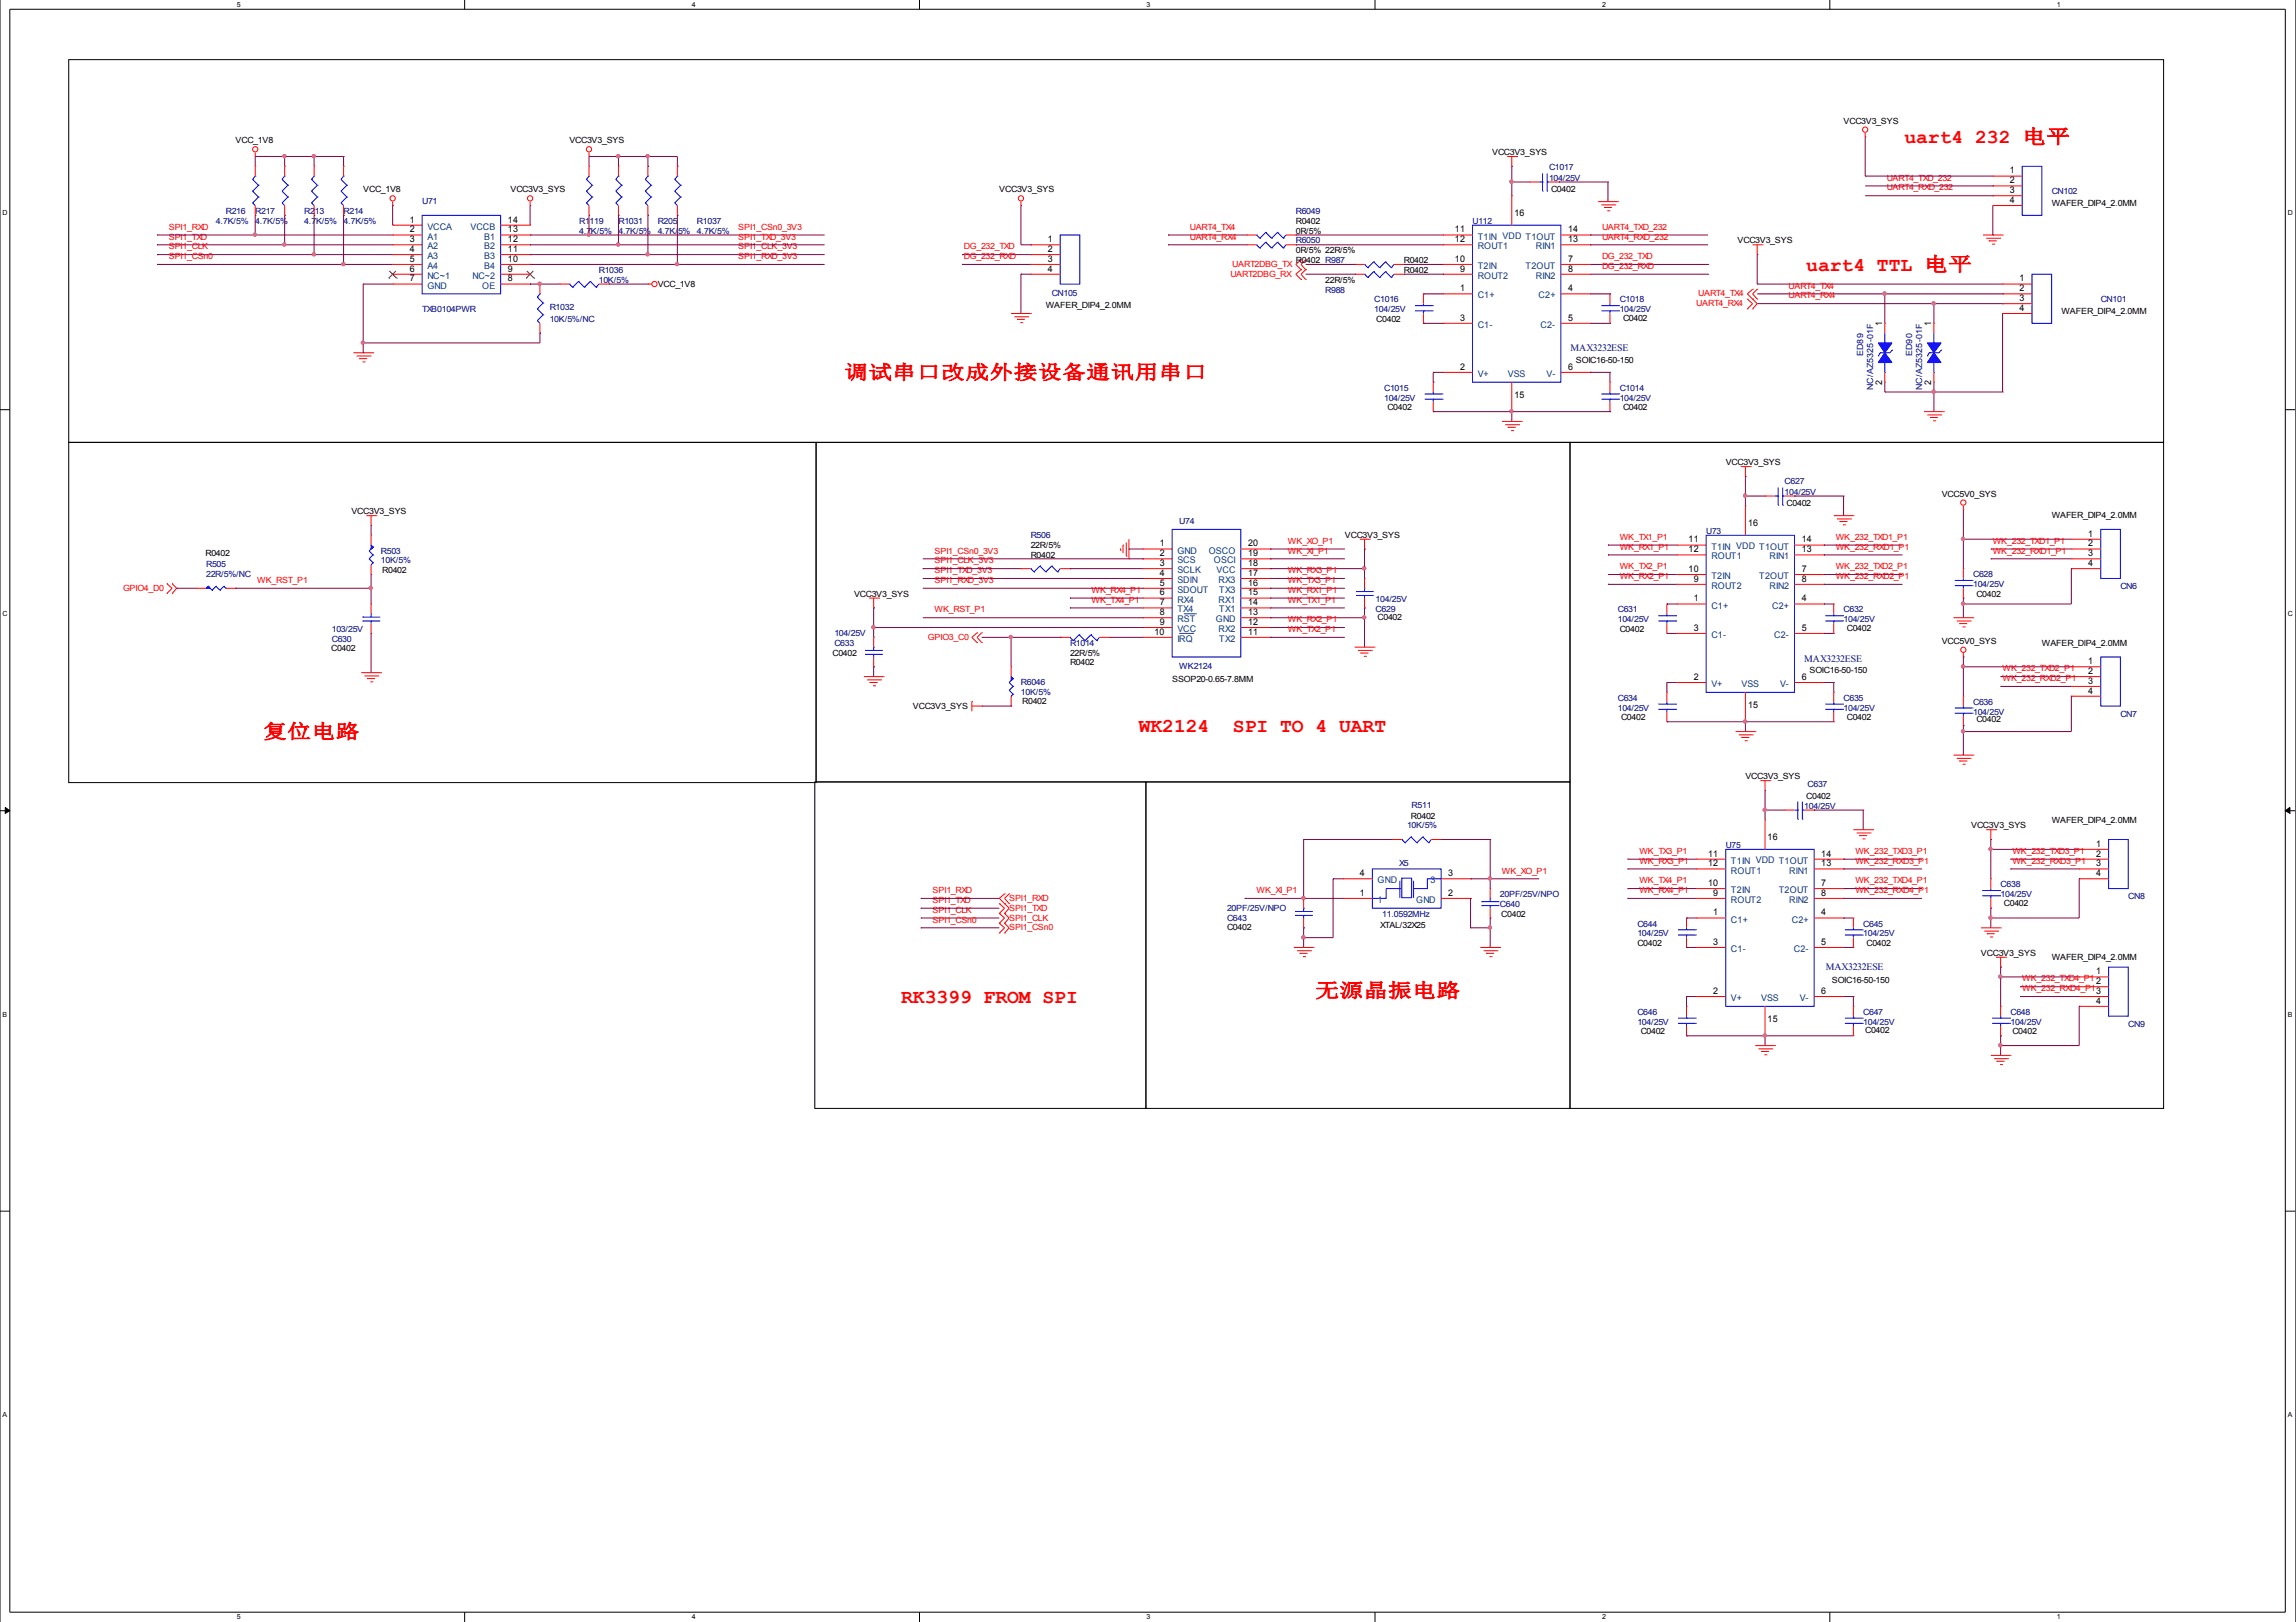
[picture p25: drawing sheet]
<svg xmlns="http://www.w3.org/2000/svg" width="297mm" height="210mm" viewBox="0 0 297 210" stroke-linecap="round" stroke-linejoin="round" font-family="sans-serif">
<defs><g id="words">
<g font-size="2.5" fill="#f00">
<text x="246.4" y="18.6">uart4 232 电平</text>
<text x="233.7" y="35.1">uart4 TTL 电平</text>
<text x="109.2" y="49">调试串口改成外接设备通讯用串口</text>
<text x="34" y="95.5">复位电路</text>
<text x="147.3" y="94.8">WK2124</text>
<text x="159.5" y="94.8">SPI TO 4 UART</text>
<text x="116.6" y="129.8">RK3399 FROM SPI</text>
<text x="170.2" y="129">无源晶振电路</text>
</g>
<g font-size="1.3" fill="#000080">
<text x="203.2" y="45.5">MAX3232ESE</text>
<text x="233.4" y="85.6">MAX3232ESE</text>
<text x="236.2" y="125.5">MAX3232ESE</text>
</g>
<g font-size="1.2">
<text x="260" y="22.5">1</text>
<text x="260" y="23.7">2</text>
<text x="53" y="28.8">1</text>
<text x="65.7" y="28.8">14</text>
<text x="195.9" y="28">16</text>
<text x="260" y="25">3</text>
<text x="260" y="26.3">4</text>
<text x="53" y="30.1">2</text>
<text x="53" y="31.3">3</text>
<text x="53" y="32.6">4</text>
<text x="53" y="33.9">5</text>
<text x="53" y="35.2">6</text>
<text x="65.7" y="30.1">13</text>
<text x="65.7" y="31.3">12</text>
<text x="65.7" y="32.6">11</text>
<text x="65.7" y="33.9">10</text>
<text x="65.7" y="35.2">9</text>
<text x="135.6" y="31.3">1</text>
<text x="135.6" y="32.6">2</text>
<text x="135.6" y="33.9">3</text>
<text x="135.6" y="35.2">4</text>
<text x="188.2" y="30.1">11</text>
<text x="188.2" y="31.3">12</text>
<text x="188.2" y="33.9">10</text>
<text x="188.9" y="35.2">9</text>
<text x="202.9" y="30.1">14</text>
<text x="202.9" y="31.3">13</text>
<text x="202.9" y="33.9">7</text>
<text x="202.9" y="35.2">8</text>
<text x="53" y="36.4">7</text>
<text x="65.7" y="36.4">8</text>
<text x="188.9" y="37.7">1</text>
<text x="188.9" y="41.5">3</text>
<text x="202.9" y="37.7">4</text>
<text x="202.9" y="41.5">5</text>
<text x="261.3" y="36.4">1</text>
<text x="261.3" y="37.7">2</text>
<text x="261.3" y="39">3</text>
<text x="261.3" y="40.2">4</text>
<text x="188.9" y="47.9">2</text>
<text x="202.9" y="47.9">6</text>
<text x="243.5" y="42.2" transform="rotate(-90 243.5 42.2)">1</text>
<text x="249.9" y="42.2" transform="rotate(-90 249.9 42.2)">1</text>
<text x="195.9" y="51.5">15</text>
<text x="243.5" y="49.8" transform="rotate(-90 243.5 49.8)">2</text>
<text x="249.9" y="49.8" transform="rotate(-90 249.9 49.8)">2</text>
<text x="150" y="70.7">1</text>
<text x="150" y="72">2</text>
<text x="161.5" y="72">19</text>
<text x="161.5" y="70.7">20</text>
<text x="218.4" y="70.2">11</text>
<text x="218.4" y="71.5">12</text>
<text x="226.1" y="68.1">16</text>
<text x="233.1" y="70.2">14</text>
<text x="233.1" y="71.5">13</text>
<text x="270.2" y="69.4">1</text>
<text x="270.2" y="70.7">2</text>
<text x="270.2" y="72">3</text>
<text x="150" y="73.3">3</text>
<text x="150" y="74.5">4</text>
<text x="150" y="75.8">5</text>
<text x="150" y="77.1">6</text>
<text x="161.5" y="77.1">15</text>
<text x="161.5" y="75.8">16</text>
<text x="161.5" y="74.5">17</text>
<text x="161.5" y="73.3">18</text>
<text x="218.4" y="74">10</text>
<text x="219.1" y="75.3">9</text>
<text x="219.1" y="77.8">1</text>
<text x="233.1" y="74">7</text>
<text x="233.1" y="75.3">8</text>
<text x="233.1" y="77.8">4</text>
<text x="270.2" y="73.3">4</text>
<text x="149.4" y="82.1">10</text>
<text x="150" y="78.3">7</text>
<text x="150" y="79.6">8</text>
<text x="150" y="80.9">9</text>
<text x="161.5" y="82.1">11</text>
<text x="161.5" y="80.9">12</text>
<text x="161.5" y="79.6">13</text>
<text x="161.5" y="78.3">14</text>
<text x="219.1" y="81.6">3</text>
<text x="233.1" y="81.6">5</text>
<text x="219.1" y="88">2</text>
<text x="233.1" y="88">6</text>
<text x="270.2" y="86">1</text>
<text x="270.2" y="87.2">2</text>
<text x="270.2" y="88.5">3</text>
<text x="270.2" y="89.8">4</text>
<text x="226.1" y="91.6">15</text>
<text x="175.9" y="113.4">4</text>
<text x="187.4" y="113.4">3</text>
<text x="221" y="110.8">11</text>
<text x="221" y="112.1">12</text>
<text x="228.7" y="108.7">16</text>
<text x="235.6" y="110.8">14</text>
<text x="235.6" y="112.1">13</text>
<text x="271.2" y="109.6">1</text>
<text x="271.2" y="110.8">2</text>
<text x="271.2" y="112.1">3</text>
<text x="271.2" y="113.4">4</text>
<text x="175.9" y="115.9">1</text>
<text x="187.4" y="115.9">2</text>
<text x="221" y="114.7">10</text>
<text x="221.7" y="115.9">9</text>
<text x="221.7" y="118.5">1</text>
<text x="235.6" y="114.7">7</text>
<text x="235.6" y="115.9">8</text>
<text x="235.6" y="118.5">4</text>
<text x="221.7" y="122.3">3</text>
<text x="235.6" y="122.3">5</text>
<text x="221.7" y="128.6">2</text>
<text x="235.6" y="128.6">6</text>
<text x="271.2" y="126.1">1</text>
<text x="271.2" y="127.4">2</text>
<text x="271.2" y="128.6">3</text>
<text x="271.2" y="129.9">4</text>
<text x="228.7" y="132.3">15</text>
</g>
<g font-size="1.2" fill="#004080">
<text x="55.3" y="29.7">VCCA</text>
<text x="60.9" y="29.7">VCCB</text>
<text x="55.3" y="31">A1</text>
<text x="55.3" y="32.3">A2</text>
<text x="55.3" y="33.5">A3</text>
<text x="55.3" y="34.8">A4</text>
<text x="62.7" y="31">B1</text>
<text x="62.7" y="32.3">B2</text>
<text x="62.7" y="33.5">B3</text>
<text x="62.7" y="34.8">B4</text>
<text x="191.2" y="31">T1IN VDD T1OUT</text>
<text x="191.2" y="32.3">ROUT1</text>
<text x="191.2" y="34.8">T2IN</text>
<text x="197.4" y="34.8">T2OUT</text>
<text x="198.7" y="32.3">RIN1</text>
<text x="55.3" y="36.1">NC~1</text>
<text x="55.3" y="37.4">GND</text>
<text x="61.1" y="36.1">NC~2</text>
<text x="62.4" y="37.4">OE</text>
<text x="191.2" y="36.1">ROUT2</text>
<text x="191.2" y="38.6">C1+</text>
<text x="198.7" y="36.1">RIN2</text>
<text x="199.1" y="38.6">C2+</text>
<text x="191.2" y="42.4">C1-</text>
<text x="199.3" y="42.4">C2-</text>
<text x="191.2" y="48.8">V+</text>
<text x="195.1" y="48.8">VSS</text>
<text x="200.1" y="48.8">V-</text>
<text x="152.3" y="71.6">GND</text>
<text x="156.4" y="71.6">OSCO</text>
<text x="221.4" y="71.1">T1IN VDD T1OUT</text>
<text x="152.3" y="72.9">SCS</text>
<text x="152.3" y="74.2">SCLK</text>
<text x="152.3" y="75.5">SDIN</text>
<text x="152.3" y="76.7">SDOUT</text>
<text x="152.3" y="78">RX4</text>
<text x="157.1" y="72.9">OSCI</text>
<text x="157.4" y="74.2">VCC</text>
<text x="157.6" y="78">RX1</text>
<text x="157.6" y="75.5">RX3</text>
<text x="157.7" y="76.7">TX3</text>
<text x="221.4" y="72.4">ROUT1</text>
<text x="221.4" y="74.9">T2IN</text>
<text x="221.4" y="76.2">ROUT2</text>
<text x="227.6" y="74.9">T2OUT</text>
<text x="228.9" y="72.4">RIN1</text>
<text x="228.9" y="76.2">RIN2</text>
<text x="152.3" y="79.3">TX4</text>
<text x="152.3" y="80.5">RST</text>
<text x="152.3" y="81.8">VCC</text>
<text x="152.3" y="83.1">IRQ</text>
<text x="157.3" y="80.5">GND</text>
<text x="157.6" y="81.8">RX2</text>
<text x="157.7" y="83.1">TX2</text>
<text x="157.7" y="79.3">TX1</text>
<text x="221.4" y="78.8">C1+</text>
<text x="221.4" y="82.6">C1-</text>
<text x="229.3" y="78.8">C2+</text>
<text x="229.5" y="82.6">C2-</text>
<text x="221.4" y="88.9">V+</text>
<text x="225.3" y="88.9">VSS</text>
<text x="230.3" y="88.9">V-</text>
<text x="223.9" y="111.8">T1IN VDD T1OUT</text>
<text x="223.9" y="113">ROUT1</text>
<text x="231.5" y="113">RIN1</text>
<text x="178.2" y="114.3">GND</text>
<text x="178.2" y="116.9">1</text>
<text x="183.2" y="116.9">GND</text>
<text x="185.1" y="114.3">3</text>
<text x="223.9" y="115.6">T2IN</text>
<text x="223.9" y="116.9">ROUT2</text>
<text x="223.9" y="119.4">C1+</text>
<text x="230.1" y="115.6">T2OUT</text>
<text x="231.5" y="116.9">RIN2</text>
<text x="231.8" y="119.4">C2+</text>
<text x="223.9" y="123.2">C1-</text>
<text x="232.1" y="123.2">C2-</text>
<text x="223.9" y="129.6">V+</text>
<text x="227.8" y="129.6">VSS</text>
<text x="232.8" y="129.6">V-</text>
</g>
<g font-size="1.1">
<text x="238.5" y="16">VCC3V3_SYS</text>
<text x="30.5" y="18.6">VCC_1V8</text>
<text x="73.7" y="18.6">VCC3V3_SYS</text>
<text x="193" y="20.1">VCC3V3_SYS</text>
<text x="47" y="24.9">VCC_1V8</text>
<text x="66" y="24.9">VCC3V3_SYS</text>
<text x="129.3" y="24.9">VCC3V3_SYS</text>
<text x="167.6" y="29">R0402</text>
<text x="200.7" y="24.8">C0402</text>
<text x="265.4" y="26.7">WAFER_DIP4_2.0MM</text>
<text x="167.6" y="32.8">0R/5% 22R/5%</text>
<text x="167.6" y="34.1">R0402 R987</text>
<text x="167.6" y="30.2">0R/5%</text>
<text x="181.6" y="34.1">R0402</text>
<text x="181.6" y="35.3">R0402</text>
<text x="224.8" y="31.5">VCC3V3_SYS</text>
<text x="85.1" y="37.1">VCC_1V8</text>
<text x="135.3" y="39.9">WAFER_DIP4_2.0MM</text>
<text x="171.4" y="36.6">22R/5%</text>
<text x="178.1" y="41.7">C0402</text>
<text x="210" y="41.6">C0402</text>
<text x="266.7" y="40.7">WAFER_DIP4_2.0MM</text>
<text x="203.9" y="46.9">SOIC16-50-150</text>
<text x="179.5" y="53">C0402</text>
<text x="210" y="53">C0402</text>
<text x="223.3" y="60.2">VCC3V3_SYS</text>
<text x="231.1" y="65.5">C0402</text>
<text x="251.2" y="64.3">VCC5V0_SYS</text>
<text x="26.6" y="71.9">R0402</text>
<text x="45.5" y="66.6">VCC3V3_SYS</text>
<text x="133.3" y="70.9">22R/5%</text>
<text x="174" y="69.6">VCC3V3_SYS</text>
<text x="265.4" y="67.1">WAFER_DIP4_2.0MM</text>
<text x="49.4" y="74.1">R0402</text>
<text x="110.5" y="77.2">VCC3V3_SYS</text>
<text x="133.3" y="72.2">R0402</text>
<text x="255.7" y="77.2">C0402</text>
<text x="178.2" y="80.3">C0402</text>
<text x="209.5" y="81.8">C0402</text>
<text x="238.9" y="81.7">C0402</text>
<text x="251.2" y="83.3">VCC5V0_SYS</text>
<text x="264.2" y="83.6">WAFER_DIP4_2.0MM</text>
<text x="42.8" y="84.3">C0402</text>
<text x="107.7" y="84.9">C0402</text>
<text x="138.4" y="84.9">22R/5%</text>
<text x="138.4" y="86.1">R0402</text>
<text x="151.6" y="88.3">SSOP20-0.65-7.8MM</text>
<text x="234.1" y="87.1">SOIC16-50-150</text>
<text x="118.1" y="91.7">VCC3V3_SYS</text>
<text x="132.2" y="91.1">R0402</text>
<text x="209.7" y="93.1">C0402</text>
<text x="238.9" y="93.1">C0402</text>
<text x="255.7" y="93.5">C0402</text>
<text x="225.8" y="100.9">VCC3V3_SYS</text>
<text x="182.5" y="105.9">R0402</text>
<text x="233.7" y="103.4">C0402</text>
<text x="255" y="107.2">VCC3V3_SYS</text>
<text x="265.4" y="106.4">WAFER_DIP4_2.0MM</text>
<text x="194.2" y="118.6">C0402</text>
<text x="259.2" y="117.3">C0402</text>
<text x="158.7" y="120.4">C0402</text>
<text x="178.6" y="120.2">XTAL/32X25</text>
<text x="211.8" y="122.4">C0402</text>
<text x="241.5" y="122.4">C0402</text>
<text x="256.3" y="123.7">VCC3V3_SYS</text>
<text x="265.4" y="124.2">WAFER_DIP4_2.0MM</text>
<text x="237" y="127.3">SOIC16-50-150</text>
<text x="212.3" y="133.9">C0402</text>
<text x="241.3" y="133.6">C0402</text>
<text x="260.3" y="133.8">C0402</text>
</g>
<g font-size="1.1" fill="#000080">
<text x="200.4" y="22">C1017</text>
<text x="200.4" y="23.4">104/25V</text>
<text x="27.9" y="29">4.7K/5%</text>
<text x="29.2" y="27.7">R216</text>
<text x="33" y="27.7">R217</text>
<text x="33" y="29">4.7K/5%</text>
<text x="39.4" y="27.7">R213</text>
<text x="39.4" y="29">4.7K/5%</text>
<text x="44.4" y="27.7">R214</text>
<text x="44.4" y="29">4.7K/5%</text>
<text x="54.6" y="26.4">U71</text>
<text x="74.9" y="29">R1119</text>
<text x="80" y="29">R1031</text>
<text x="85.1" y="29">R205</text>
<text x="90.2" y="29">R1037</text>
<text x="167.6" y="27.7">R6049</text>
<text x="190.5" y="29">U112</text>
<text x="265.4" y="25.2">CN102</text>
<text x="74.9" y="30.2">4.7K/5%</text>
<text x="77.5" y="35.3">R1036</text>
<text x="80" y="30.2">4.7K/5%</text>
<text x="85.1" y="30.2">4.7K/5%</text>
<text x="90.2" y="30.2">4.7K/5%</text>
<text x="167.6" y="31.5">R6050</text>
<text x="54.6" y="40.4">TXB0104PWR</text>
<text x="71.1" y="40.1">R1032</text>
<text x="71.1" y="41.7">10K/5%/NC</text>
<text x="77.5" y="36.6">10K/5%</text>
<text x="136.1" y="38.4">CN105</text>
<text x="171.4" y="37.9">R988</text>
<text x="177.8" y="39.1">C1016</text>
<text x="177.8" y="40.4">104/25V</text>
<text x="209.5" y="39.1">C1018</text>
<text x="209.5" y="40.4">104/25V</text>
<text x="271.8" y="39.1">CN101</text>
<text x="241" y="46.1" transform="rotate(-90 241 46.1)">ED89</text>
<text x="247.4" y="46.1" transform="rotate(-90 247.4 46.1)">ED90</text>
<text x="179.1" y="50.6">C1015</text>
<text x="179.1" y="51.8">104/25V</text>
<text x="209.5" y="50.6">C1014</text>
<text x="209.5" y="51.8">104/25V</text>
<text x="242.3" y="50.5" transform="rotate(-90 242.3 50.5)">NC/AZ5325-01F</text>
<text x="248.7" y="50.5" transform="rotate(-90 248.7 50.5)">NC/AZ5325-01F</text>
<text x="230.9" y="62.7">C627</text>
<text x="230.9" y="64">104/25V</text>
<text x="49.3" y="71.6">R503</text>
<text x="133.3" y="69.6">R506</text>
<text x="152.6" y="67.8">U74</text>
<text x="220.7" y="69.1">U73</text>
<text x="26.7" y="73.4">R505</text>
<text x="26.7" y="74.7">22R/5%/NC</text>
<text x="49.3" y="72.9">10K/5%</text>
<text x="178" y="77.9">104/25V</text>
<text x="255.3" y="74.7">C628</text>
<text x="255.3" y="76">104/25V</text>
<text x="274.3" y="76.2">CN6</text>
<text x="42.9" y="83.1">C630</text>
<text x="42.9" y="81.8">103/25V</text>
<text x="107.9" y="83.6">C633</text>
<text x="107.9" y="82.3">104/25V</text>
<text x="138.4" y="83.6">R1014</text>
<text x="178" y="79.2">C629</text>
<text x="209.3" y="79.3">C631</text>
<text x="209.3" y="80.5">104/25V</text>
<text x="238.5" y="79.3">C632</text>
<text x="238.5" y="80.5">104/25V</text>
<text x="132.1" y="88.7">R6046</text>
<text x="132.1" y="89.9">10K/5%</text>
<text x="152.6" y="86.6">WK2124</text>
<text x="209.3" y="90.7">C634</text>
<text x="209.3" y="92">104/25V</text>
<text x="238.5" y="90.7">C635</text>
<text x="238.5" y="92">104/25V</text>
<text x="255.3" y="91.2">C636</text>
<text x="255.3" y="92.5">104/25V</text>
<text x="274.3" y="92.7">CN7</text>
<text x="233.8" y="101.9">C637</text>
<text x="182" y="107.2">10K/5%</text>
<text x="182.6" y="104.6">R511</text>
<text x="233.4" y="104.7">104/25V</text>
<text x="181" y="112">X5</text>
<text x="223.3" y="109.7">U75</text>
<text x="158.7" y="119.1">C643</text>
<text x="158.7" y="117.9">20PF/25V/NPO</text>
<text x="178.8" y="118.6">11.0592MHz</text>
<text x="194.1" y="117.4">C640</text>
<text x="194.1" y="116.1">20PF/25V/NPO</text>
<text x="211.8" y="119.9">C644</text>
<text x="241" y="119.9">C645</text>
<text x="258.8" y="114.8">C638</text>
<text x="258.8" y="116.1">104/25V</text>
<text x="275.3" y="116.3">CN8</text>
<text x="211.8" y="121.2">104/25V</text>
<text x="241" y="121.2">104/25V</text>
<text x="211.8" y="131.3">C646</text>
<text x="241" y="131.3">C647</text>
<text x="260.1" y="131.3">C648</text>
<text x="211.8" y="132.6">104/25V</text>
<text x="241" y="132.6">104/25V</text>
<text x="260.1" y="132.6">104/25V</text>
<text x="275.3" y="132.9">CN9</text>
</g>
<g font-size="1.1" fill="#f00">
<text x="244.1" y="23.4">UART4_TXD_232</text>
<text x="21.8" y="29.7">SPI1_RXD</text>
<text x="95.5" y="29.7">SPI1_CSn0_3V3</text>
<text x="153.9" y="29.7">UART4_TX4</text>
<text x="207.3" y="29.7">UART4_TXD_232</text>
<text x="244.1" y="24.7">UART4_RXD_232</text>
<text x="21.8" y="31">SPI1_TXD</text>
<text x="21.8" y="32.3">SPI1_CLK</text>
<text x="21.8" y="33.5">SPI1_CSn0</text>
<text x="95.5" y="32.3">SPI1_CLK_3V3</text>
<text x="95.5" y="33.5">SPI1_RXD_3V3</text>
<text x="95.5" y="31">SPI1_TXD_3V3</text>
<text x="124.7" y="32.3">DG_232_TXD</text>
<text x="124.7" y="33.5">DG_232_RXD</text>
<text x="153.9" y="31">UART4_RX4</text>
<text x="159.2" y="35.8">UART2DBG_RX</text>
<text x="159.4" y="34.6">UART2DBG_TX</text>
<text x="207.3" y="31">UART4_RXD_232</text>
<text x="207.3" y="33.5">DG_232_TXD</text>
<text x="207.3" y="34.8">DG_232_RXD</text>
<text x="219.5" y="39.6">UART4_RX4</text>
<text x="219.7" y="38.4">UART4_TX4</text>
<text x="231.4" y="37.4">UART4_TX4</text>
<text x="231.4" y="38.6">UART4_RX4</text>
<text x="120.9" y="71.6">SPI1_CSn0_3V3</text>
<text x="166.6" y="70.4">WK_XO_P1</text>
<text x="166.6" y="71.6">WK_XI_P1</text>
<text x="209.5" y="69.9">WK_TX1_P1</text>
<text x="209.5" y="71.1">WK_RX1_P1</text>
<text x="237.5" y="69.9">WK_232_TXD1_P1</text>
<text x="237.5" y="71.1">WK_232_RXD1_P1</text>
<text x="257.8" y="70.4">WK_232_TXD1_P1</text>
<text x="257.8" y="71.6">WK_232_RXD1_P1</text>
<text x="15.9" y="76.5">GPIO4_D0</text>
<text x="33.3" y="75.5">WK_RST_P1</text>
<text x="120.9" y="74.2">SPI1_TXD_3V3</text>
<text x="120.9" y="75.5">SPI1_RXD_3V3</text>
<text x="120.9" y="72.9">SPI1_CLK_3V3</text>
<text x="141.2" y="76.7">WK_RX4_P1</text>
<text x="141.2" y="78">WK_TX4_P1</text>
<text x="166.6" y="74.2">WK_RX3_P1</text>
<text x="166.6" y="75.5">WK_TX3_P1</text>
<text x="166.6" y="76.7">WK_RX1_P1</text>
<text x="166.6" y="78">WK_TX1_P1</text>
<text x="209.5" y="73.7">WK_TX2_P1</text>
<text x="209.5" y="74.9">WK_RX2_P1</text>
<text x="237.5" y="73.7">WK_232_TXD2_P1</text>
<text x="237.5" y="74.9">WK_232_RXD2_P1</text>
<text x="120.1" y="82.8">GPIO3_C0</text>
<text x="120.9" y="79.3">WK_RST_P1</text>
<text x="166.6" y="80.5">WK_RX2_P1</text>
<text x="166.6" y="81.8">WK_TX2_P1</text>
<text x="259.1" y="86.9">WK_232_TXD2_P1</text>
<text x="259.1" y="88.2">WK_232_RXD2_P1</text>
<text x="194.3" y="113">WK_XO_P1</text>
<text x="212.1" y="110.5">WK_TX3_P1</text>
<text x="212.1" y="111.8">WK_RX3_P1</text>
<text x="240" y="110.5">WK_232_TXD3_P1</text>
<text x="240" y="111.8">WK_232_RXD3_P1</text>
<text x="260.3" y="110.5">WK_232_TXD3_P1</text>
<text x="260.3" y="111.8">WK_232_RXD3_P1</text>
<text x="120.6" y="118.1">SPI1_CLK</text>
<text x="120.6" y="116.9">SPI1_TXD</text>
<text x="120.6" y="115.6">SPI1_RXD</text>
<text x="120.6" y="119.4">SPI1_CSn0</text>
<text x="130.6" y="119.1">SPI1_CLK</text>
<text x="130.6" y="116.6">SPI1_RXD</text>
<text x="130.6" y="117.9">SPI1_TXD</text>
<text x="162.6" y="115.6">WK_XI_P1</text>
<text x="212.1" y="114.3">WK_TX4_P1</text>
<text x="212.1" y="115.6">WK_RX4_P1</text>
<text x="240" y="114.3">WK_232_TXD4_P1</text>
<text x="240" y="115.6">WK_232_RXD4_P1</text>
<text x="130.6" y="120.4">SPI1_CSn0</text>
<text x="261.6" y="127">WK_232_TXD4_P1</text>
<text x="261.6" y="128.3">WK_232_RXD4_P1</text>
</g>
<g font-size=".9">
<text x="30.6" y=".9">5</text>
<text x="89.5" y=".9">4</text>
<text x="148.3" y=".9">3</text>
<text x="207.3" y=".9">2</text>
<text x="266.1" y=".9">1</text>
<text x=".3" y="27.9">D</text>
<text x="296" y="27.9">D</text>
<text x=".3" y="79.7">C</text>
<text x="296" y="79.7">C</text>
<text x=".3" y="131.6">B</text>
<text x="296" y="131.6">B</text>
<text x=".3" y="183.4">A</text>
<text x="296" y="183.4">A</text>
<text x="30.6" y="209.6">5</text>
<text x="89.5" y="209.6">4</text>
<text x="148.3" y="209.6">3</text>
<text x="207.3" y="209.6">2</text>
<text x="266.1" y="209.6">1</text>
</g>
</g></defs>
<path d="M0 -.1v210M296.9 -.1v210M1.3 1.2h294.4v207.4h-294.4z" fill="none" stroke="#000" stroke-width=".13"/>
<g fill="#fff">
<path d="M30.6 .1h.4v.9h-.4z"/>
<path d="M30.6 208.8h.4v.9h-.4z"/>
</g>
<path d="M60.1 -.1v1.3M60.1 208.6v1.3" fill="none" stroke="#000" stroke-width=".13"/>
<g fill="#fff">
<path d="M89.5 .1h.3v.9h-.3z"/>
<path d="M89.5 208.8h.3v.9h-.3z"/>
</g>
<path d="M119 -.1v1.3M119 208.6v1.3" fill="none" stroke="#000" stroke-width=".13"/>
<g fill="#fff">
<path d="M148.3 .1h.4v.9h-.4z"/>
<path d="M148.3 208.8h.4v.9h-.4z"/>
</g>
<path d="M177.9 -.1v1.3M177.9 208.6v1.3" fill="none" stroke="#000" stroke-width=".13"/>
<g fill="#fff">
<path d="M207.3 .1h.3v.9h-.3z"/>
<path d="M207.3 208.8h.3v.9h-.3z"/>
</g>
<path d="M236.7 -.1v1.3M236.7 208.6v1.3" fill="none" stroke="#000" stroke-width=".13"/>
<g fill="#fff">
<path d="M266.1 .1h.3v.9h-.3z"/>
<path d="M266.1 208.8h.3v.9h-.3z"/>
<path d="M.3 27.1h.5v.9h-.5z"/>
<path d="M296 27.1h.5v.9h-.5z"/>
<path d="M.3 78.9h.5v1h-.5z"/>
<path d="M296 78.9h.5v1h-.5z"/>
</g>
<path d="M0 53h1.3M295.7 53h1.2" fill="none" stroke="#000" stroke-width=".13"/>
<g fill="#fff">
<path d="M.3 130.8h.5v1h-.5z"/>
<path d="M296 130.8h.4v1h-.4z"/>
</g>
<path d="M0 104.9h1.3M295.7 104.9h1.2" fill="none" stroke="#000" stroke-width=".13"/>
<path d="M.7 104.5l.6 .4-.6 .4zM295.7 104.9l.5-.4v.8z" fill="#000" stroke="#000" stroke-width=".13"/>
<g fill="#fff">
<path d="M.3 182.6h.5v1h-.5z"/>
<path d="M296 182.6h.5v1h-.5z"/>
</g>
<path d="M8.9 7.7h271v49.5h-271zM8.9 57.2h96.7v44.1h-96.7zM105.6 57.2h97.5v44h-97.5zM203.1 57.2h76.8v86.2h-76.8zM105.4 101.2h42.9v42.2h-42.9zM148.3 101.2h54.8v42.2h-54.8zM0 156.7h1.3M295.7 156.7h1.2" fill="none" stroke="#000" stroke-width=".13"/>
<g fill="none" stroke="#f00" stroke-width=".13">
<path d="M33 19.7v.5M76.2 19.7v.5M241.3 17.7h.1M241.3 17.2v.5M33 20.2h.1M33 27.9h.1M33 21.5h.1M33 21.5v1.3M33 26.6v1.3M36.8 27.9h.1M36.8 21.5h.1M36.8 21.5v1.3"/>
<path d="M36.8 26.6v1.3M40.6 27.9h.1M40.6 21.5h.1M40.6 21.5v1.3M40.6 26.6v1.3M44.4 27.9h.1M44.4 21.5h.1M44.4 21.5v1.3M44.4 26.6v1.3M50.8 26.6h.1M50.8 29.1h.1M50.8 30.4h.1"/>
<path d="M50.8 31.7h.1M50.8 32.9h.1M50.8 34.2h.1M50.8 35.5h.1M50.8 36.8h.1M50.8 31.7h3.8M50.8 30.4h3.8M50.8 36.8h3.8M50.8 26.1v.5M50.8 34.2h3.8M50.8 35.5h3.8M50.8 29.1h3.8"/>
<path d="M50.8 32.9h3.8M64.8 31.7h3.8M64.8 30.4h3.8M64.8 36.8h3.8M64.8 34.2h3.8M64.8 35.5h3.8M64.8 29.1h3.8M64.8 32.9h3.8M68.6 26.6h.1M68.6 29.1h.1M68.6 30.4h.1M68.6 31.7h.1"/>
<path d="M68.6 32.9h.1M68.6 34.2h.1M68.6 35.5h.1M68.6 36.8h.1M68.6 26.1v.5M69.8 36.8h.1M69.8 36.8v1.2M72.4 36.8h.1M72.4 36.8h1.3M76.2 20.2h.1M76.2 27.9h.1M76.2 21.5h.1"/>
<path d="M76.2 21.5v1.3M76.2 26.6v1.3M77.5 36.8h1.2M78.7 36.8h.1M80 27.9h.1M80 21.5h.1M80 21.5v1.3M80 26.6v1.3M83.8 36.8h.1M83.8 27.9h.1M83.8 21.5h.1M83.8 36.8h.5"/>
<path d="M83.8 21.5v1.3M83.8 26.6v1.3M87.6 27.9h.1M87.6 21.5h.1M87.6 21.5v1.3M87.6 26.6v1.3M132.1 26.6h.1M132.1 26.1v.5M133.3 31.7h.1M133.3 32.9h.1M133.3 34.2h.1M133.3 35.5h.1"/>
<path d="M133.3 31.7h3.9M133.3 34.2h3.9M133.3 35.5h3.9M133.3 32.9h3.9M161.3 31.7h.1M161.3 30.4h.1M161.3 31.7h1.3M161.3 30.4h1.3M166.4 31.7h1.2M166.4 30.4h1.2M167.6 31.7h.1M167.6 30.4h.1"/>
<path d="M168.3 33.6h.1M168.3 34.9h.1M168.3 36.2h.1M168.3 33.6l-.7 .6 .7 .7M168.3 34.9l-.7 .6 .7 .7M168.9 33.6h.1M168.9 34.9h.1M168.9 36.2h.1M168.9 33.6l-.6 .6 .6 .7M168.9 34.9l-.6 .6 .6 .7M175.3 34.2h.1M175.3 35.5h.1"/>
<path d="M175.3 34.2h1.2M175.3 35.5h1.2M180.3 34.2h1.3M180.3 35.5h1.3M181.6 34.2h.1M181.6 35.5h.1M184.1 38h.1M184.1 38v1.3M186.7 30.4h.1M186.7 31.7h.1M186.7 34.2h.1M186.7 35.5h.1"/>
<path d="M186.7 38h.1M186.7 31.7h3.8M186.7 30.4h3.8M186.7 38h3.8M186.7 34.2h3.8M186.7 35.5h3.8M195 20.2h1.3M195.6 21.5h.1M195.6 25.3h.1M195.6 20.2v1.3M195.6 25.3v3.8M196.3 20.2h.1"/>
<path d="M197.9 23.6h.1M197.9 23.6h1.2M200.4 23.6h1.3M201.7 23.6h.1M201.9 31.7h3.8M201.9 30.4h3.8M201.9 38h3.8M201.9 34.2h3.8M201.9 35.5h3.8M205.7 30.4h.1M205.7 31.7h.1M205.7 34.2h.1"/>
<path d="M205.7 35.5h.1M205.7 38h.1M206.8 26.1h2.5M207.2 26.5h1.8M207.5 26.9h.1M207.5 26.9h1M207.9 27.3h.3M208.2 27.3h.1M208.3 38h.1M208.3 38v1.3M209 26.5h.1M209.3 26.1h.1"/>
<path d="M226.1 38.7h.1M226.1 40h.1M226.1 38.7l.6 .6-.6 .7M226.7 40h.1M226.7 38.7h.1M226.7 37.4h.1M226.7 31.7h1.3M226.7 37.4l-.6 .6 1.2 1.3-.6 .7M227.3 32.9h.1M227.3 37.4h.1M227.3 38.7h.1M227.3 31.7v1.2"/>
<path d="M227.3 37.4l-.6 .6 .6 .7M228 31.7h.1M256.5 30.4h2.6M257 30.8h1.7M257.3 31.2h.1M257.3 31.2h1M257.7 31.6h.3M257.8 22.8h.1M257.8 24.1h.1M257.8 25.3h.1M257.8 26.6h.1M257.8 22.8h3.8"/>
<path d="M257.8 24.1h3.8M257.8 25.3h3.8M257.8 26.6h3.8M258 31.6h.1M258.7 30.8h.1M259.1 30.4h.1M259.1 36.8h.1M259.1 38h.1M259.1 39.3h.1M259.1 36.8h3.8M259.1 38h3.8M259.1 39.3h3.8"/>
<path d="M45.7 45.6h2.6M46.1 46.1h1.8M46.5 46.4h.1M46.5 46.4h1M46.9 46.8h.3M47.2 46.8h.1M47.9 46.1h.1M48.3 45.6h.1M69.8 43.1h.1M69.8 41.8v1.3M130.8 40.6h2.5M131.2 41h1.8"/>
<path d="M131.6 41.3h.1M131.6 41.3h1M132 41.8h.2M132.2 41.8h.1M133 41h.1M133.3 40.6h.1M184.1 41.8h.1M184.1 40.6v1.2M185.4 49.5h.1M185.4 53.3h.1M185.4 49.5v1.2M185.4 52v1.3"/>
<path d="M186.7 41.8h.1M186.7 48.2h.1M186.7 41.8h3.8M186.7 48.2h3.8M194.3 54.5h2.5M194.7 55h1.8M195.1 55.3h.1M195.1 55.3h1M195.5 55.7h.2M195.6 53.3h.1M195.6 49.5v3.8M195.7 55.7h.1"/>
<path d="M196.5 55h.1M196.8 54.5h.1M201.9 41.8h3.8M201.9 48.2h3.8M205.7 41.8h.1M205.7 48.2h.1M208.3 49.5h.1M208.3 53.3h.1M208.3 41.8h.1M208.3 40.6v1.2M208.3 49.5v1.2M208.3 52v1.3"/>
<path d="M243.8 41.8h.1M243.8 49.5h.1M243.8 41.8v1.3M243.8 48.2v1.3M248.9 53.3h2.6M249.3 53.7h1.8M249.7 54h.1M249.7 54h1M250.1 54.5h.3M250.2 41.8h.1M250.2 49.5h.1M250.2 41.8v1.3"/>
<path d="M250.2 48.2v1.3M250.4 54.5h.1M251.1 53.7h.1M251.5 53.3h.1M259.1 40.6h.1M259.1 40.6h3.8M21.6 75.5h.1M21.6 76.8h.1M21.6 75.5l.7 .6-.7 .7M22.3 76.8h.1M22.3 75.5h.1M22.3 75.5l.6 .6-.6 .7"/>
<path d="M25.4 76.1h.1M25.4 76.1h1.3M29.2 76.1h1.3M30.5 76.1h.1M47.4 66.7h1.3M48 68h.1M48 69.3h.1M48 74.4h.1M48 78.2h.1M48 66.7v1.3M48 69.3v1.2M48 73.1v1.3"/>
<path d="M48 78.2v1.2M48.7 66.7h.1M112.4 77.4h1.3M113 78.7h.1M113 77.4v1.3M113.7 77.4h.1M132.1 73.6h.1M132.1 73.6h1.2M137.2 73.6h1.2M138.4 73.6h.1M144.9 71.2h.1M144.9 71v.2"/>
<path d="M145.3 70.5h.1M145.3 70.5v1.1M145.7 72h.1M145.7 70.2v1.8M146 72.3h.1M146 69.8v2.5M147.8 71h.1M147.8 72.3h.1M147.8 73.6h.1M147.8 74.9h.1M147.8 76.1h.1M147.8 77.4h.1"/>
<path d="M147.8 78.7h.1M147.8 79.9h.1M147.8 77.4h3.8M147.8 79.9h3.8M147.8 71h3.8M147.8 72.3h3.8M147.8 73.6h3.8M147.8 74.9h3.8M147.8 76.1h3.8M147.8 78.7h3.8M160.5 77.4h3.8M160.5 79.9h3.8"/>
<path d="M160.5 71h3.8M160.5 72.3h3.8M160.5 73.6h3.8M160.5 74.9h3.8M160.5 76.1h3.8M160.5 78.7h3.8M164.3 79.9h.1M164.3 78.7h.1M164.3 77.4h.1M164.3 76.1h.1M164.3 74.9h.1M164.3 73.6h.1"/>
<path d="M164.3 72.3h.1M164.3 71h.1M175.9 69.8h1.3M176.5 71h.1M176.5 78.7h.1M176.5 74.9h.1M176.5 69.8v1.2M176.5 74.9v1.2M176.5 77.4v1.3M177.2 69.8h.1M215.6 78.2h.1M215.6 78.2v1.2"/>
<path d="M216.9 70.5h.1M216.9 71.8h.1M216.9 74.4h.1M216.9 75.6h.1M216.9 78.2h.1M216.9 70.5h3.8M216.9 71.8h3.8M216.9 74.4h3.8M216.9 75.6h3.8M216.9 78.2h3.8M225.2 60.4h1.3M225.8 61.7h.1"/>
<path d="M225.8 65.5h.1M225.8 60.4v1.3M225.8 65.5v3.8M226.5 60.4h.1M228.3 64.2h.1M228.3 64.2h1.3M230.9 64.2h1.3M232.2 64.2h.1M232.2 70.5h3.8M232.2 71.8h3.8M232.2 74.4h3.8M232.2 75.6h3.8"/>
<path d="M232.2 78.2h3.8M236 70.5h.1M236 71.8h.1M236 74.4h.1M236 75.6h.1M236 78.2h.1M237.2 78.2h.1M237.2 66.7h2.6M237.2 78.2v1.2M237.7 67.2h1.7M238 67.5h.1M238 67.5h1"/>
<path d="M238.4 67.9h.3M238.7 67.9h.1M239.4 67.2h.1M239.8 66.7h.1M252.7 79.9h2.6M254 66h.1M254 73.6h.1M254 77.4h.1M254 65.5v.5M254 73.6v1.3M254 76.1v1.3M255.3 79.9h.1"/>
<path d="M268 69.8h.1M268 71h.1M268 72.3h.1M268 73.6h.1M268 69.8h3.8M268 71h3.8M268 72.3h3.8M268 73.6h3.8M46.7 87.1h2.6M47.2 87.5h1.7M47.5 87.8h.1M47.5 87.8h1"/>
<path d="M47.9 88.2h.3M48 82h.1M48 80.7v1.3M48.2 88.2h.1M48.9 87.5h.1M49.3 87.1h.1M111.8 87.6h2.5M112.2 88h1.8M112.5 88.3h.1M112.5 88.3h1M112.9 88.7h.3M113 86.3h.1"/>
<path d="M113 82.5h.1M113 82.5v1.2M113 85v1.3M113.2 88.7h.1M114 88h.1M114.3 87.6h.1M125.7 90.8h.1M125.7 91.4h1.3M125.7 90.8v1.2M126.4 81.9h.1M126.4 83.2h.1M126.4 81.9l-.7 .6 .7 .7"/>
<path d="M127 91.4h.1M127 81.9h.1M127 83.2h.1M127 81.9l-.6 .6 .6 .7M130.8 86.3h.1M130.8 91.4h.1M130.8 86.3v1.3M130.8 90.1v1.3M137.2 82.5h.1M137.2 82.5h1.2M142.2 82.5h1.3M143.5 82.5h.1"/>
<path d="M147.8 81.2h.1M147.8 82.5h.1M147.8 81.2h3.8M147.8 82.5h3.8M160.5 81.2h3.8M160.5 82.5h3.8M164.3 82.5h.1M164.3 81.2h.1M175.3 83.7h2.5M175.7 84.2h1.8M176 84.5h.1M176 84.5h1"/>
<path d="M176.4 84.9h.3M176.7 84.9h.1M177.5 84.2h.1M177.8 83.7h.1M215.6 89.6h.1M215.6 93.4h.1M215.6 82h.1M215.6 80.7v1.3M215.6 89.6v1.3M215.6 92.1v1.3M216.9 82h.1M216.9 88.3h.1"/>
<path d="M216.9 88.3h3.8M216.9 82h3.8M224.5 94.7h2.6M225 95.1h1.7M225.3 95.4h.1M225.3 95.4h1M225.7 95.9h.3M225.8 93.4h.1M225.8 89.6v3.8M226 95.9h.1M226.7 95.1h.1M227.1 94.7h.1"/>
<path d="M232.2 88.3h3.8M232.2 82h3.8M236 82h.1M236 88.3h.1M237.2 89.6h.1M237.2 93.4h.1M237.2 82h.1M237.2 80.7v1.3M237.2 89.6v1.3M237.2 92.1v1.3M252.7 97.7h2.6M253.2 80.4h1.7"/>
<path d="M253.2 98.1h1.7M253.5 80.7h.1M253.5 98.5h.1M253.5 80.7h1M253.5 98.5h1M253.9 81.1h.3M253.9 98.9h.3M254 85h.1M254 90.1h.1M254 93.9h.1M254 84.5v.5M254 90.1v1.3"/>
<path d="M254 92.6v1.3M254.2 81.1h.1M254.2 98.9h.1M254.9 80.4h.1M254.9 98.1h.1M255.3 97.7h.1M268 86.3h.1M268 87.6h.1M268 88.8h.1M268 90.1h.1M268 87.6h3.8M268 86.3h3.8"/>
<path d="M268 88.8h3.8M268 90.1h3.8M129.3 119.5h.1M129.3 118.2h.1M129.3 116.9h.1M129.3 119.5l.7 .6-.7 .6M129.3 118.2l.7 .6-.7 .7M129.3 116.9l.7 .6-.7 .7M130 119.5h.1M130 118.2h.1M130 115.7h.1M130 116.9h.1"/>
<path d="M130 119.5l.6 .6-.6 .6M130 118.2l.6 .6-.6 .7M130 115.7l-.7 .6 1.3 1.2-.6 .7M130.6 116.9h.1M130.6 115.7h.1M130.6 115.7l-.6 .6 .6 .6M168.7 116.3h.1M168.7 116.3v1.2M168.7 118.8v1.3M173.7 113.7h.1M173.7 116.3h.1M173.7 113.7h3.8"/>
<path d="M173.7 116.3h3.8M180.1 108.6h.1M180.1 108.6h1.3M185.2 108.6h1.2M186.4 108.6h.1M186.4 113.7h3.8M186.4 116.3h3.8M190.2 113.7h.1M190.2 116.3h.1M192.8 118.8h.1M192.8 115h.1M192.8 115v1.3"/>
<path d="M192.8 117.5v1.3M218.2 118.8h.1M218.2 118.8v1.3M219.5 111.2h.1M219.5 112.5h.1M219.5 115h.1M219.5 116.3h.1M219.5 118.8h.1M219.5 116.3h3.8M219.5 111.2h3.8M219.5 112.5h3.8M219.5 115h3.8"/>
<path d="M219.5 118.8h3.8M227.8 101h1.2M228.3 102.3h.1M228.3 106.1h.1M228.3 101v1.3M228.3 106.1v3.8M229 101h.1M230.9 104.8h.1M230.9 104.8h1.3M233.4 104.8h1.3M234.7 104.8h.1M234.7 116.3h3.8"/>
<path d="M234.7 111.2h3.8M234.7 112.5h3.8M234.7 115h3.8M234.7 118.8h3.8M238.5 111.2h.1M238.5 112.5h.1M238.5 115h.1M238.5 116.3h.1M238.5 118.8h.1M239.8 118.8h.1M239.8 107.4h2.5M239.8 118.8v1.3"/>
<path d="M240.2 107.8h1.8M240.5 108.1h.1M240.5 108.1h1.1M241 108.6h.2M241.2 108.6h.1M242 107.8h.1M242.3 107.4h.1M257 107.4h1.2M257.6 108.6h.1M257.6 113.7h.1M257.6 117.5h.1M257.6 107.4v1.2"/>
<path d="M257.6 113.7v1.3M257.6 116.3v1.2M258.2 107.4h.1M269 109.9h.1M269 111.2h.1M269 112.5h.1M269 113.7h.1M269 113.7h3.8M269 109.9h3.8M269 111.2h3.8M269 112.5h3.8M129.3 120.7h.1"/>
<path d="M130 120.7h.1M167.4 122.6h2.5M167.8 123h1.8M168.1 123.4h.1M168.1 123.4h1.1M168.6 123.8h.2M168.7 120.1h.1M168.8 123.8h.1M169.6 123h.1M169.9 122.6h.1M191.5 122.6h2.6M191.9 123h1.8"/>
<path d="M192.3 123.4h.1M192.3 123.4h1M192.7 123.8h.3M193 123.8h.1M193.7 123h.1M194.1 122.6h.1M218.2 122.6h.1M218.2 130.2h.1M218.2 134h.1M218.2 121.3v1.3M218.2 130.2v1.3M218.2 132.8v1.2"/>
<path d="M219.5 122.6h.1M219.5 129h.1M219.5 122.6h3.8M219.5 129h3.8M227.1 135.3h2.5M227.5 135.7h1.8M227.8 136.1h.1M227.8 136.1h1.1M228.3 136.5h.2M228.3 134h.1M228.3 130.2v3.8M228.5 136.5h.1"/>
<path d="M229.3 135.7h.1M229.6 135.3h.1M234.7 122.6h3.8M234.7 129h3.8M238.5 122.6h.1M238.5 129h.1M239.8 122.6h.1M239.8 130.2h.1M239.8 134h.1M239.8 121.3v1.3M239.8 130.2v1.3M239.8 132.8v1.2"/>
<path d="M256.3 120.1h2.5M256.7 120.5h1.8M257 120.8h.1M257 120.8h1.1M257.5 121.3h.2M257.6 136.6h2.5M257.7 121.3h.1M258 137h1.8M258.2 123.9h1.3M258.3 137.3h.1M258.3 137.3h1M258.5 120.5h.1"/>
<path d="M258.7 137.8h.3M258.8 120.1h.1M258.8 125.2h.1M258.8 130.2h.1M258.8 134h.1M258.8 123.9v1.3M258.8 130.2v1.3M258.8 132.8v1.2M259 137.8h.1M259.5 123.9h.1M259.8 137h.1M260.1 136.6h.1"/>
<path d="M269 126.4h.1M269 127.7h.1M269 129h.1M269 130.2h.1M269 129h3.8M269 126.4h3.8M269 127.7h3.8M269 130.2h3.8"/>
<circle cx="33" cy="19.3" r=".34"/>
<circle cx="76.2" cy="19.3" r=".34"/>
<circle cx="241.3" cy="16.8" r=".34"/>
<circle cx="50.8" cy="25.7" r=".34"/>
<circle cx="68.6" cy="25.7" r=".34"/>
<circle cx="84.7" cy="36.8" r=".34"/>
<circle cx="132.1" cy="25.7" r=".34"/>
<circle cx="254" cy="65" r=".34"/>
<circle cx="254" cy="84.1" r=".34"/>
</g>
<g fill="none" stroke="#00f" stroke-width=".13">
<path d="M32.7 26.3h.1M32.7 24.7h.1M32.7 23.2h.1M32.7 26.3l.3 .3M32.7 24.7l.7 .8M32.7 23.2l.7 .8M33 22.8h.1M33 22.8l-.3 .4M33.4 25.5h.1M33.4 24h.1M33.4 25.5l-.7 .8M33.4 24l-.7 .7"/>
<path d="M36.5 26.3h.1M36.5 24.7h.1M36.5 23.2h.1M36.5 26.3l.3 .3M36.5 24.7l.8 .8M36.5 23.2l.8 .8M36.8 22.8h.1M36.8 22.8l-.3 .4M37.3 25.5h.1M37.3 24h.1M37.3 25.5l-.8 .8M37.3 24l-.8 .7"/>
<path d="M40.3 26.3h.1M40.3 24.7h.1M40.3 23.2h.1M40.3 26.3l.3 .3M40.3 24.7l.8 .8M40.3 23.2l.8 .8M40.6 22.8h.1M40.6 22.8l-.3 .4M41.1 25.5h.1M41.1 24h.1M41.1 25.5l-.8 .8M41.1 24l-.8 .7"/>
<path d="M44.1 26.3h.1M44.1 24.7h.1M44.1 23.2h.1M44.1 26.3l.3 .3M44.1 24.7l.8 .8M44.1 23.2l.8 .8M44.4 22.8h.1M44.4 22.8l-.3 .4M44.9 25.5h.1M44.9 24h.1M44.9 25.5l-.8 .8M44.9 24l-.8 .7"/>
<path d="M54.6 27.9h10.2v10.1h-10.2zM69.5 40h.1M69.5 38.5h.1M69.5 40l.8 .7M69.5 38.5l.8 .7M69.8 38h.1M69.8 38l-.3 .5M70.3 39.2h.1M70.3 39.2l-.8 .8M73.7 36.8h.1M73.7 36.8l.4 .4M74.1 37.2h.1"/>
<path d="M74.8 36.4h.1M74.8 36.4l.8 .8M74.8 36.4l-.7 .8M75.6 37.2h.1M75.9 26.3h.1M75.9 24.7h.1M75.9 23.2h.1M75.9 26.3l.3 .3M75.9 24.7l.7 .8M75.9 23.2l.7 .8M76.2 22.8h.1M76.2 22.8l-.3 .4"/>
<path d="M76.4 36.4h.1M76.4 36.4l.7 .8M76.4 36.4l-.8 .8M76.6 25.5h.1M76.6 24h.1M76.6 25.5l-.7 .8M76.6 24l-.7 .7M77.1 37.2h.1M77.5 36.8l-.4 .4M79.7 26.3h.1M79.7 24.7h.1M79.7 23.2h.1"/>
<path d="M79.7 26.3l.3 .3M79.7 24.7l.7 .8M79.7 23.2l.7 .8M80 22.8h.1M80 22.8l-.3 .4M80.4 25.5h.1M80.4 24h.1M80.4 25.5l-.7 .8M80.4 24l-.7 .7M83.5 26.3h.1M83.5 24.7h.1M83.5 23.2h.1"/>
<path d="M83.5 26.3l.3 .3M83.5 24.7l.7 .8M83.5 23.2l.7 .8M83.8 22.8h.1M83.8 22.8l-.3 .4M84.2 25.5h.1M84.2 24h.1M84.2 25.5l-.7 .8M84.2 24l-.7 .7M87.3 26.3h.1M87.3 24.7h.1M87.3 23.2h.1"/>
<path d="M87.3 26.3l.3 .3M87.3 24.7l.8 .8M87.3 23.2l.8 .8M87.6 22.8h.1M87.6 22.8l-.3 .4M88.1 25.5h.1M88.1 24h.1M88.1 25.5l-.8 .8M88.1 24l-.8 .7M137.2 30.4h2.5v6.4h-2.5zM162.6 31.7h.1M162.6 30.4h.1"/>
<path d="M162.6 31.7l.4 .4M162.6 30.4l.4 .4M163 32.1h.1M163 30.8h.1M163.7 31.3h.1M163.7 30.1h.1M163.7 31.3l.8 .8M163.7 31.3l-.7 .8M163.7 30.1l.8 .7M163.7 30.1l-.7 .7M164.5 32.1h.1M164.5 30.8h.1"/>
<path d="M165.3 31.3h.1M165.3 30.1h.1M165.3 31.3l.7 .8M165.3 31.3l-.8 .8M165.3 30.1l.7 .7M165.3 30.1l-.8 .7M166 32.1h.1M166 30.8h.1M166.4 31.7l-.4 .4M166.4 30.4l-.4 .4M176.5 34.2h.1M176.5 35.5h.1"/>
<path d="M176.5 34.2l.5 .4M176.5 35.5l.5 .4M177 34.6h.1M177 35.9h.1M177.7 33.9h.1M177.7 35.2h.1M177.7 33.9l.8 .7M177.7 33.9l-.7 .7M177.7 35.2l.8 .7M177.7 35.2l-.7 .7M178.5 34.6h.1M178.5 35.9h.1"/>
<path d="M179.2 33.9h.1M179.2 35.2h.1M179.2 33.9l.8 .7M179.2 33.9l-.7 .7M179.2 35.2l.8 .7M179.2 35.2l-.7 .7M180 34.6h.1M180 35.9h.1M180.3 34.2l-.3 .4M180.3 35.5l-.3 .4M183 39.6h2.3M184.1 39.6h.1"/>
<path d="M184.1 39.3v.3M185.3 39.6h.1M190.5 29.1h11.4v20.4h-11.4zM199.1 23.6h.5M199.6 24.7h.1M199.6 23.6h.1M199.6 22.5v2.2M200.2 23.6h.1M200.2 24.7h.1M200.2 23.6h.2M200.2 22.5v2.2M207.2 39.6h2.3"/>
<path d="M208.3 39.6h.1M208.3 39.3v.3M209.5 39.6h.1M261.6 21.5h2.6v6.4h-2.6zM262.9 35.5h2.5v6.3h-2.5zM69.5 41.5h.1M69.5 41.5l.3 .3M70.3 40.7h.1M70.3 40.7l-.8 .8M183 40.2h2.3M184.1 40.2h.1M184.1 40.2v.4"/>
<path d="M184.3 51.7h2.3M184.3 51h2.3M185.3 40.2h.1M185.4 51h.1M185.4 51.7h.1M185.4 50.7v.3M185.4 51.7v.3M186.6 51.7h.1M186.6 51h.1M207.2 51.7h2.3M207.2 51h2.3M207.2 40.2h2.3"/>
<path d="M208.3 51h.1M208.3 51.7h.1M208.3 40.2h.1M208.3 40.2v.4M208.3 50.7v.3M208.3 51.7v.3M209.5 51.7h.1M209.5 51h.1M209.5 40.2h.1M243 46.1h.1M243.2 45.6h.1M243.2 45.6l-.2 .5"/>
<path d="M243.8 44.4h.1M243.8 48.2h.1M243.8 43.1v1.3M243.8 46.9v1.3M244.8 45.3h.1M244.8 45.3l-.3 .3h-1.3M249.3 46.1h.1M249.6 45.6h.1M249.6 45.6l-.3 .5M250.2 44.4h.1M250.2 48.2h.1M250.2 43.1v1.3"/>
<path d="M250.2 46.9v1.3M251.1 45.3h.1M251.1 45.3l-.2 .3h-1.3M26.9 75.9h.1M26.9 75.9l-.2 .2M26.9 75.9l.5 .5M27.4 76.4h.1M27.9 75.9h.1M27.9 75.9l-.5 .5M27.9 75.9l.5 .5M28.4 76.4h.1M29 75.9h.1"/>
<path d="M29 75.9l-.6 .5M29 75.9l.2 .2M29.2 76.1h.1M46.9 79.9h.1M46.9 79.9h2.3M47.8 71.3h.1M47.8 72.3h.1M47.8 71.3l.5 .5M47.8 72.3l.5 .5M48 73.1h.1M48 79.4h.1M48 70.5l.3 .3"/>
<path d="M48 79.4v.5M48.3 70.8h.1M48.3 71.8h.1M48.3 72.8h.1M48.3 70.8l-.5 .5M48.3 71.8l-.5 .5M48.3 72.8l-.3 .3M133.3 73.6h.1M133.3 73.6l.5 .4M133.8 74h.1M134.5 73.3h.1M134.5 73.3l.8 .7"/>
<path d="M134.5 73.3l-.7 .7M135.3 74h.1M136.1 73.3h.1M136.1 73.3l.7 .7M136.1 73.3l-.8 .7M136.8 74h.1M137.2 73.6l-.4 .4M151.6 68.5h8.9v16.5h-8.9zM175.4 76.6h.1M175.4 77.1h.1M175.4 76.6h2.3M175.4 77.1h2.3"/>
<path d="M176.5 76.1h.1M176.5 77.1h.1M176.5 76.1v.5M176.5 77.1v.3M214.5 79.7h2.3M215.6 79.7h.1M215.6 79.4v.3M216.8 79.7h.1M220.7 69.3h11.5v20.3h-11.5zM229.6 64.2h.4M230 65.4h.1M230 64.2h.1"/>
<path d="M230 63.1v2.3M230.6 64.2h.1M230.6 65.4h.1M230.6 64.2h.3M230.6 63.1v2.3M236.1 79.7h2.3M237.2 79.7h.1M237.2 79.4v.3M238.4 79.7h.1M252.9 75.8h2.3M252.9 75.1h2.3M254 75.1h.1"/>
<path d="M254 75.8h.1M254 74.9v.2M254 75.8v.3M255.2 75.8h.1M255.2 75.1h.1M271.8 68.5h2.5v6.4h-2.5zM46.9 80.4h.1M46.9 80.4h2.3M48 80.4h.1M48 80.4v.3M111.9 84.2h.1M111.9 84.7h.1"/>
<path d="M111.9 84.2h2.3M111.9 84.7h2.3M113 83.7h.1M113 84.7h.1M113 83.7v.5M113 84.7v.3M130.6 88.3h.1M130.6 89.3h.1M130.6 88.3l.5 .5M130.6 89.3l.5 .5M130.8 90.1h.1M130.8 87.6l.3 .2"/>
<path d="M131.1 87.8h.1M131.1 88.8h.1M131.1 89.8h.1M131.1 87.8l-.5 .5M131.1 88.8l-.5 .5M131.1 89.8l-.3 .3M138.4 82.5h.1M138.4 82.5l.5 .4M138.9 82.9h.1M139.6 82.1h.1M139.6 82.1l.8 .8M139.6 82.1l-.7 .8"/>
<path d="M140.4 82.9h.1M141.1 82.1h.1M141.1 82.1l.8 .8M141.1 82.1l-.7 .8M141.9 82.9h.1M142.2 82.5l-.3 .4M214.5 91.8h2.3M214.5 91.1h2.3M214.5 80.4h2.3M215.6 91.1h.1M215.6 91.8h.1M215.6 80.4h.1"/>
<path d="M215.6 80.4v.3M215.6 90.9v.2M215.6 91.8v.3M216.8 91.8h.1M216.8 91.1h.1M216.8 80.4h.1M236.1 91.8h2.3M236.1 91.1h2.3M236.1 80.4h2.3M237.2 91.1h.1M237.2 91.8h.1M237.2 80.4h.1"/>
<path d="M237.2 80.4v.3M237.2 90.9v.2M237.2 91.8v.3M238.4 91.8h.1M238.4 91.1h.1M238.4 80.4h.1M252.9 92.3h2.3M252.9 91.6h2.3M254 91.6h.1M254 92.3h.1M254 91.4v.2M254 92.3v.3"/>
<path d="M255.2 92.3h.1M255.2 91.6h.1M271.8 85h2.5v6.4h-2.5zM167.6 118h.1M167.6 118.5h.1M167.6 118h2.2M167.6 118.5h2.2M168.7 117.5h.1M168.7 118.5h.1M168.7 117.5v.5M168.7 118.5v.3M177.5 112.5h8.9v5h-8.9z"/>
<path d="M181.1 114v2.2M181.1 115h-1.8v1.3h-1.8M181.1 115h.1M181.4 113.6h1.2v2.6h-1.2zM181.4 108.6h.1M181.4 108.6l.4 .5M181.8 109.1h.1M182.5 108.3h.1M182.5 108.3l.8 .8M182.5 108.3l-.7 .8M182.9 114v2.2M183.3 109.1h.1"/>
<path d="M184.1 108.3h.1M184.1 108.3l.7 .8M184.1 108.3l-.8 .8M184.8 109.1h.1M185.2 108.6l-.4 .5M186.4 113.7h-1.7v1.3h-1.8M191.7 116.7h.1M191.7 117.2h.1M191.7 116.7h2.3M191.7 117.2h2.3M192.8 116.3h.1M192.8 117.2h.1"/>
<path d="M192.8 116.3v.4M192.8 117.2v.3M223.3 109.9h11.4v20.3h-11.4zM232.2 104.8h.4M232.6 106h.1M232.6 104.8h.1M232.6 103.7v2.3M233.2 104.8h.1M233.2 106h.1M233.2 104.8h.2M233.2 103.7v2.3M256.5 115.9h2.2"/>
<path d="M256.5 115.2h2.2M257.6 115.2h.1M257.6 115.9h.1M257.6 115v.2M257.6 115.9v.4M258.7 115.9h.1M258.7 115.2h.1M272.8 108.6h2.5v6.4h-2.5zM217.1 121h2.3M217.1 120.3h2.3M217.1 132.4h2.3M217.1 131.8h2.3"/>
<path d="M218.2 120.3h.1M218.2 121h.1M218.2 131.8h.1M218.2 132.4h.1M218.2 120.1v.2M218.2 121v.3M218.2 131.5v.3M218.2 132.4v.4M219.4 121h.1M219.4 120.3h.1M219.4 132.4h.1M219.4 131.8h.1"/>
<path d="M238.7 121h2.3M238.7 120.3h2.3M238.7 132.4h2.3M238.7 131.8h2.3M239.8 120.3h.1M239.8 121h.1M239.8 131.8h.1M239.8 132.4h.1M239.8 120.1v.2M239.8 121v.3M239.8 131.5v.3M239.8 132.4v.4"/>
<path d="M241 121h.1M241 120.3h.1M241 132.4h.1M241 131.8h.1M257.7 132.4h2.3M257.7 131.8h2.3M258.8 131.8h.1M258.8 132.4h.1M258.8 131.5v.3M258.8 132.4v.4M260 132.4h.1M260 131.8h.1"/>
<path d="M272.8 125.2h2.5v6.3h-2.5z"/>
</g>
<path d="M153.2 79.4h1.5M154.7 79.4h.1M152.6 82h1.7M154.3 82h.1" fill="none" stroke="#004080" stroke-width=".13"/>
<g fill="#00f" stroke="#00f" stroke-width=".13">
<path d="M48 70.5l.3 .3-.3 .2 .3-.2-.3 .2z" fill-rule="evenodd"/>
<path d="M243 44.4h1.8l-1 1.2z" fill-rule="evenodd"/>
<path d="M243.8 45.6l1 1.3h-1.8z" fill-rule="evenodd"/>
<path d="M130.8 87.6l.3 .2-.3 .3 .3-.3-.3 .3z" fill-rule="evenodd"/>
<path d="M249.3 44.4h1.8l-.9 1.2z" fill-rule="evenodd"/>
<path d="M250.2 45.6l.9 1.3h-1.8z" fill-rule="evenodd"/>
<path d="M26.9 75.9l.3 .2h-.5l.2-.2 .3 .2z" fill-rule="evenodd"/>
</g>
<path d="M50.3 36h.1M50.4 35.1l.9 .9M51.2 35.1l-.9 .9M51.3 36h.1M68.1 36h.1M68.2 35.1l.9 .9M69 35.1l-.9 .9M69.1 36h.1" fill="none" stroke="#804000" stroke-width=".13"/>
<g fill="none" stroke="#800040" stroke-width=".13">
<path d="M241.3 17.7h.1M241.3 17.7v5.1M20.3 31.7h.1M20.3 30.4h.1M20.3 32.9h.1M20.3 34.2h.1M20.3 30.4h30.5M20.3 31.7h30.5M20.3 32.9h30.5M20.3 34.2h30.5M33 20.2h.1M33 27.9h.1"/>
<path d="M33 30.4h.1M33 20.2h11.4M33 20.2v1.3M33 27.9v2.5M36.8 20.2h.1M36.8 27.9h.1M36.8 31.7h.1M36.8 20.2v1.3M36.8 27.9v3.8M40.6 32.9h.1M40.6 27.9h.1M40.6 20.2h.1"/>
<path d="M40.6 20.2v1.3M40.6 27.9v5M44.4 34.2h.1M44.4 27.9h.1M44.4 20.2h.1M44.4 20.2v1.3M44.4 27.9v6.3M47 36.8h.1M47 36.8h3.8M47 36.8v8.8M50.8 26.6h.1M50.8 26.6v2.5"/>
<path d="M68.6 26.6h.1M68.6 36.8h.1M68.6 31.7h.1M68.6 30.4h.1M68.6 34.2h.1M68.6 36.8h3.8M68.6 30.4h38.1M68.6 31.7h38.1M68.6 32.9h38.1M68.6 34.2h38.1M68.6 26.6v2.5M69.8 36.8h.1"/>
<path d="M76.2 20.2h.1M76.2 27.9h.1M76.2 30.4h.1M76.2 20.2h11.4v1.3M76.2 20.2v1.3M76.2 27.9v2.5M78.7 36.8h.1M78.7 36.8h5.1M80 20.2h.1M80 27.9h.1M80 31.7h.1M80 20.2v1.3"/>
<path d="M80 27.9v3.8M83.8 32.9h.1M83.8 27.9h.1M83.8 20.2h.1M83.8 21.5h.1M83.8 20.2v1.3M83.8 27.9v5M87.6 34.2h.1M87.6 27.9h.1M87.6 21.5h.1M87.6 27.9v6.3M124.5 32.9h.1"/>
<path d="M124.5 34.2h.1M124.5 32.9h8.8M124.5 34.2h8.8M132.1 26.6h.1M132.1 35.5h.1M132.1 26.6v5.1h1.2M132.1 35.5v5.1M132.1 35.5h1.2M133.3 31.7h.1M151.1 30.4h.1M151.1 31.7h.1M151.1 30.4h10.2"/>
<path d="M151.1 31.7h10.2M167.6 30.4h.1M167.6 31.7h.1M167.6 30.4h19.1M167.6 31.7h19.1M168.9 34.2h6.4M168.9 35.5h6.4M175.3 34.2h.1M175.3 35.5h.1M181.6 34.2h.1M181.6 34.2h5.1M181.6 35.5h5.1"/>
<path d="M184.1 38h.1M184.1 38h2.6M186.7 35.5h.1M195.6 21.5h.1M195.6 23.6h.1M195.6 21.5v3.8M195.6 23.6h2.3M201.7 23.6h.1M201.7 23.6h6.3M205.7 30.4h.1M205.7 31.7h.1M205.7 38h2.6"/>
<path d="M205.7 30.4h15.3M205.7 31.7h15.3M205.7 34.2h15.3M205.7 35.5h15.3M208 23.6h.1M208 23.6v2.5M208.3 38h.1M221 34.2h.1M221 35.5h.1M227.3 36.8h.1M227.3 32.9h.1M227.3 36.8h31.8"/>
<path d="M227.3 32.9v3.9M227.3 38h31.8M227.3 39.3h31.8M241.3 22.8h.1M241.3 25.3h16.5M241.3 24.1h16.5M241.3 22.8h16.5M243.8 38h.1M243.8 38v3.8M250.2 39.3h.1M250.2 39.3v2.5M257.8 25.3h.1"/>
<path d="M257.8 24.1h.1M257.8 30.4h.1M257.8 26.6v3.8M259.1 38h.1M259.1 39.3h.1M47 44.4h.1M47 45.6h.1M69.8 43.1h.1M69.8 43.1v1.3h-22.8M184.1 41.8h.1M184.1 41.8h2.6M185.4 53.3h.1"/>
<path d="M185.4 48.2h.1M185.4 49.5h.1M185.4 48.2h1.3M185.4 53.3h22.9M185.4 48.2v1.3M195.6 53.3h.1M195.6 53.3v1.2M205.7 48.2h.1M205.7 48.2h2.6M205.7 41.8h2.6M208.3 53.3h.1M208.3 48.2h.1"/>
<path d="M208.3 41.8h.1M208.3 48.2v1.3M243.8 50.7h.1M243.8 49.5v1.2M243.8 50.7h15.3M250.2 50.7h.1M250.2 49.5v3.8M259.1 50.7h.1M259.1 40.6v10.1M22.9 76.1h.1M22.9 76.1h2.5M30.5 76.1h.1"/>
<path d="M30.5 76.1h17.5M48 68h.1M48 74.4h.1M48 76.1h.1M48 68v1.3M48 74.4v3.8M113 78.7h.1M113 78.7v3.8M119.4 73.6h.1M119.4 76.1h28.4M119.4 72.3h28.4M119.4 73.6h12.7"/>
<path d="M119.4 74.9h28.4M119.4 79.9h28.4M138.4 73.6h.1M138.4 77.4h.1M138.4 78.7h.1M138.4 73.6h9.4M138.4 77.4h9.4M138.4 78.7h9.4M146 71h.1M146 71h1.8M147.8 72.3h.1M147.8 74.9h.1"/>
<path d="M147.8 76.1h.1M147.8 79.9h.1M164.3 71h.1M164.3 72.3h.1M164.3 73.6h.1M164.3 79.9h.1M164.3 74.9h.1M164.3 76.1h.1M164.3 77.4h.1M164.3 78.7h.1M164.3 76.1h9.7M164.3 72.3h9.7"/>
<path d="M164.3 73.6h12.2M164.3 74.9h9.7M164.3 79.9h12.2M164.3 71h9.7M164.3 77.4h9.7M164.3 78.7h9.7M176.5 71h.1M176.5 73.6h.1M176.5 78.7h.1M176.5 79.9h.1M176.5 71v3.9M176.5 78.7v5"/>
<path d="M208 70.5h.1M208 71.8h.1M208 74.4h.1M208 75.6h.1M208 70.5h8.9M208 71.8h8.9M208 74.4h8.9M208 75.6h8.9M215.6 78.2h.1M215.6 78.2h1.3M225.8 61.7h.1M225.8 64.2h.1"/>
<path d="M225.8 61.7v3.8M225.8 64.2h2.5M232.2 64.2h.1M232.2 64.2h6.3M236 70.5h.1M236 71.8h.1M236 74.4h.1M236 75.6h.1M236 78.2h.1M236 70.5h10.1M236 71.8h10.1M236 74.4h10.1"/>
<path d="M236 75.6h10.1M236 78.2h1.2M238.5 64.2h.1M238.5 64.2v2.5M254 69.8h.1M254 77.4h.1M254 78.2h.1M254 69.8h14M254 66v7.6M254 77.4v2.5M257.6 71h.1M257.6 72.3h.1"/>
<path d="M257.6 72.3h10.4M257.6 71h10.4M268 73.6h.1M268 73.6v4.6h-14M48 82h.1M48 82v5.1M113 81.2h.1M113 86.3h.1M113 86.3v1.3M113 81.2h34.8M127 82.5h10.2M127 91.4h3.8"/>
<path d="M130.8 82.5h.1M130.8 91.4h.1M130.8 82.5v3.8M137.2 82.5h.1M143.5 82.5h4.3M147.8 81.2h.1M147.8 82.5h.1M164.3 81.2h.1M164.3 82.5h.1M164.3 82.5h9.7M164.3 81.2h9.7M215.6 93.4h.1"/>
<path d="M215.6 88.3h.1M215.6 82h.1M215.6 93.4h21.6M215.6 88.3h1.3M215.6 88.3v1.3M215.6 82h1.3M225.8 93.4h.1M225.8 93.4v1.3M236 88.3h.1M236 82h.1M236 88.3h1.2M236 82h1.2"/>
<path d="M237.2 88.3h.1M237.2 88.3v1.3M254 86.3h.1M254 93.9h.1M254 94.7h.1M254 85h.1M254 85v5.1M254 93.9v3.8M254 86.3h14M258.8 87.6h.1M258.8 88.8h.1M258.8 87.6h9.2"/>
<path d="M258.8 88.8h9.2M268 90.1h.1M268 90.1v4.6h-14M119.1 118.8h.1M119.1 117.5h.1M119.1 116.3h.1M119.1 118.8h10.2M119.1 117.5h10.2M119.1 116.3h10.2M161 116.3h.1M161 116.3h12.7M168.7 116.3h.1"/>
<path d="M168.7 108.6h.1M168.7 108.6v7.7M168.7 108.6h11.4M172.5 113.7h.1M172.5 113.7h1.2M172.5 113.7v7.6h-3.8M186.4 108.6h.1M186.4 108.6h6.4M190.2 113.7h.1M190.2 116.3h.1M190.2 113.7h8.9M190.2 116.3v3.8"/>
<path d="M192.8 113.7h.1M192.8 118.8h.1M192.8 108.6h.1M192.8 108.6v6.4M192.8 118.8v3.8M210.6 111.2h.1M210.6 112.5h.1M210.6 115h.1M210.6 116.3h.1M210.6 116.3h8.9M210.6 111.2h8.9M210.6 112.5h8.9"/>
<path d="M210.6 115h8.9M218.2 118.8h.1M218.2 118.8h1.3M228.3 102.3h.1M228.3 104.8h.1M228.3 102.3v3.8M228.3 104.8h2.6M234.7 104.8h.1M234.7 104.8h6.3M238.5 111.2h.1M238.5 112.5h.1M238.5 115h.1"/>
<path d="M238.5 116.3h.1M238.5 118.8h.1M238.5 118.8h1.3M238.5 116.3h10.2M238.5 111.2h10.2M238.5 112.5h10.2M238.5 115h10.2M241 104.8h.1M241 104.8v2.6M257.6 108.6h.1M257.6 109.9h.1M257.6 117.5h.1"/>
<path d="M257.6 118.8h.1M257.6 108.6v5.1M257.6 117.5v2.6M257.6 109.9h11.4M260.1 111.2h.1M260.1 112.5h.1M260.1 111.2h8.9M260.1 112.5h8.9M269 113.7h.1M269 113.7v5.1h-11.4M119.1 120.1h.1M119.1 120.1h10.2"/>
<path d="M168.7 121.3h.1M168.7 120.1h.1M168.7 120.1v2.5M190.2 120.1h.1M190.2 120.1h2.6M192.8 120.1h.1M218.2 134h.1M218.2 129h.1M218.2 122.6h.1M218.2 134h21.6M218.2 129h1.3M218.2 129v1.2"/>
<path d="M218.2 122.6h1.3M228.3 134h.1M228.3 134v1.3M238.5 129h.1M238.5 122.6h.1M238.5 129h1.3M238.5 122.6h1.3M239.8 129h.1M239.8 129v1.2M258.8 125.2h.1M258.8 126.4h.1M258.8 134h.1"/>
<path d="M258.8 135.3h.1M258.8 125.2v5M258.8 134v2.6M258.8 126.4h10.2M261.4 127.7h.1M261.4 129h.1M261.4 129h7.6M261.4 127.7h7.6M269 130.2h.1M269 130.2v5.1h-10.2"/>
</g>
<g fill="#f0f" stroke="#f0f" stroke-width=".13">
<circle cx="48" cy="76.1" r=".21"/>
<circle cx="168.6" cy="116.2" r=".21"/>
<circle cx="168.6" cy="121.3" r=".21"/>
<circle cx="192.7" cy="113.7" r=".21"/>
<circle cx="192.7" cy="120" r=".21"/>
<circle cx="176.5" cy="73.5" r=".21"/>
<circle cx="113" cy="81.2" r=".21"/>
<circle cx="176.5" cy="79.9" r=".21"/>
<circle cx="225.8" cy="93.4" r=".21"/>
<circle cx="225.8" cy="64.1" r=".21"/>
<circle cx="254" cy="69.7" r=".21"/>
<circle cx="254" cy="78.1" r=".21"/>
<circle cx="254" cy="86.2" r=".21"/>
<circle cx="228.3" cy="134" r=".21"/>
<circle cx="228.3" cy="104.8" r=".21"/>
<circle cx="257.5" cy="109.9" r=".21"/>
<circle cx="258.8" cy="126.4" r=".21"/>
<circle cx="257.5" cy="118.8" r=".21"/>
<circle cx="258.8" cy="135.3" r=".21"/>
<circle cx="254" cy="94.6" r=".21"/>
<circle cx="195.5" cy="53.2" r=".21"/>
<circle cx="195.5" cy="23.5" r=".21"/>
<circle cx="130.8" cy="82.4" r=".21"/>
<circle cx="80" cy="31.6" r=".21"/>
<circle cx="76.2" cy="30.4" r=".21"/>
<circle cx="80" cy="20.2" r=".21"/>
<circle cx="87.6" cy="34.2" r=".21"/>
<circle cx="83.8" cy="32.9" r=".21"/>
<circle cx="40.6" cy="20.2" r=".21"/>
<circle cx="36.8" cy="20.2" r=".21"/>
<circle cx="40.6" cy="32.9" r=".21"/>
<circle cx="44.4" cy="34.2" r=".21"/>
<circle cx="83.8" cy="20.2" r=".21"/>
<circle cx="69.8" cy="36.7" r=".21"/>
<circle cx="36.8" cy="31.6" r=".21"/>
<circle cx="33" cy="30.4" r=".21"/>
<circle cx="46.9" cy="44.3" r=".21"/>
<circle cx="250.1" cy="50.7" r=".21"/>
<circle cx="243.8" cy="38" r=".21"/>
<circle cx="250.1" cy="39.3" r=".21"/>
</g>
<use href="#words"/>
</svg>
